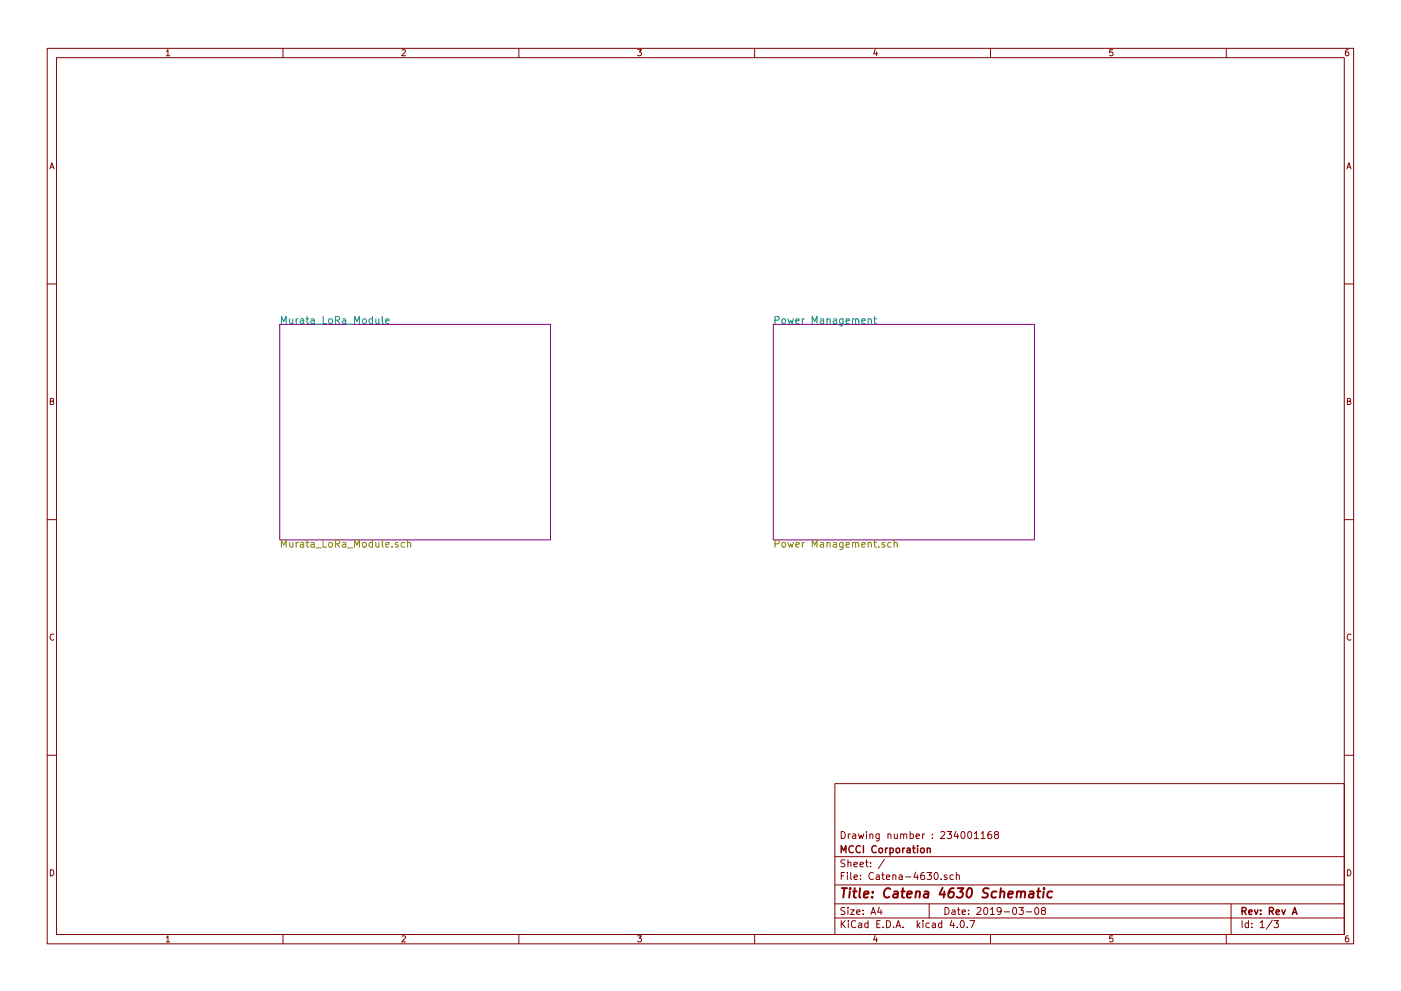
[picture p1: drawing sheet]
<svg xmlns="http://www.w3.org/2000/svg" width="297mm" height="210mm" viewBox="0 0 297 210" stroke-linecap="round" stroke-linejoin="round" font-family="sans-serif">
<g fill="none" stroke="#840000" stroke-width=".21">
<path d="M10 10.3h277v189.9h-277zM12 12.2h273v186.1h-273zM35.3 10.9l.3-.4v1.3M35.3 11.8h.7M60 10.3v1.9M85.2 10.6l.5-.1 .3 .4-.8 .9h.8M110 10.3v1.9M135.2 10.5h.8l-.4 .5 .3 .1 .1 .2-.1 .4-.2 .1-.5-.1M160 10.3v1.9M185.5 10.5l-.3 .9h.8M185.9 11v.8M210 10.3v1.9"/>
<path d="M235.9 10.5h-.6v.6h.6l.1 .5-.3 .2-.4-.1M260 10.3v1.9M285.9 10.5l-.4 .1-.2 .2-.1 .8 .3 .2 .4-.1 .1-.4-.1-.2-.4-.1-.3 .3M10.6 35.8l.4-1.3 .4 1.3M10.7 35.5h.6M285.6 35.8l.4-1.3 .4 1.3M285.7 35.5h.6M10 60.2h2M285 60.2h2M10.7 85.1h.5l.1-.5-.6-.1v1.3h.5l.2-.4-.3-.3M285.7 85.1h.5l.1-.5-.6-.1v1.3h.5l.2-.4-.3-.3M10 110.3h2"/>
<path d="M285 110.3h2M11.4 134.6a.58 .58 0 0 0-.8 .6 .58 .58 0 0 0 .8 .5M286.4 134.6a.58 .58 0 0 0-.8 .6 .58 .58 0 0 0 .8 .5M10 160.2h2M177 166.3h108v32h-108zM178.4 176.4a.76 .76 0 0 1 .8 .8 .76 .76 0 0 1-.8 .7zM179.9 176.9v1M180.3 176.9l-.4 .3M180.8 177h.6v.9M181.4 177.3l-.7 .3 .2 .3 .5-.1M182 176.9l.3 1 .3-.7 .3 .7 .2-1M183.7 176.4v.2"/>
<path d="M183.7 176.9v1M184.4 177.1l.2-.2 .4 .1 .1 .9M184.4 176.9v1M186.4 176.9v1.4l-.3 .1h-.3M186.4 177l-.4-.1-.3 .3 .1 .6 .2 .1 .4-.1M188.3 177.1l.2-.2 .3 .1 .1 .9M188.3 176.9v1M189.6 176.9l.1 .9 .3 .1 .2-.1M190.2 176.9v1M191 177.1l.2-.2 .3 .1 .1 .9M191 176.9v1M191.6 177.1l.2-.2 .4 .1 .1 .9"/>
<path d="M193 177l.4-.1 .3 .3-.2 .6h-.5M193 176.4v1.5M194.2 177.4l.7-.1v-.3l-.4-.1-.3 .2 .1 .7h.6M195.6 176.9v1M196 176.9l-.4 .3M197.7 177.8v.1M197.7 177v.1M199.5 176.6l.6-.2 .2 .5-.9 1h.9M200.8 176.4h1l-.6 .6 .5 .1v.7l-.2 .1-.7-.1M202.7 176.3l-.4 1.1h1M203 176.9v1M203.9 176.6l.2-.2a.8 .8 0 0 1 .5 .8 .8 .8 0 0 1-.5 .7l-.4-.5z"/>
<path d="M205.3 176.6l.2-.2a.8 .8 0 0 1 .5 .8 .8 .8 0 0 1-.5 .7l-.3-.5zM206.6 176.9l.4-.5v1.5M206.6 177.9h.8M208 176.9l.4-.5v1.5M208 177.9h.9M210.1 176.4l-.4 .1a1.11 1.11 0 0 0-.1 1.3l.4 .1 .2-.1 .1-.5-.3-.3-.4 .1-.2 .2M211.1 177.1l-.3-.3 .1-.2 .2-.2 .5 .1 .1 .2-.1 .2-.5 .2-.3 .3 .1 .4 .2 .1h.3l.3-.3v-.2l-.3-.3M285 160.2h2M10.7 184.5a.65 .65 0 0 1 .7 .7 .65 .65 0 0 1-.7 .6zM35.3 198.9l.3-.4v1.3M35.3 199.8h.7M60 198.3v1.9"/>
<path d="M85.2 198.6l.5-.1 .3 .4-.8 .9h.8M110 198.3v1.9M135.2 198.5h.8l-.4 .5 .3 .1 .1 .2-.1 .4-.2 .1-.5-.1M160 198.3v1.9M177 194.8h108M177 191.8h108M177 187.8h108M177 181.8h108M178.4 195.3v1.5M178.4 185.8h.5M178.6 196l.6 .8M179.1 185.1h-.7v1.5"/>
<path d="M179.1 192.6l-.5-.1-.3 .3 .1 .3 .7 .4v.4l-.2 .1-.6-.1M179.1 182.5l-.5-.1-.3 .3 .1 .3 .7 .4v.4l-.2 .1-.6-.1M179.2 195.3l-.8 .9M179.7 185.1v.2M179.7 185.6v1M179.8 192.5v.2M179.8 183.1l.2-.2 .4 .1v.9M179.8 182.4v1.5M179.8 193v1M179.9 195.3v.2M179.9 195.8v1M180.3 193h.8l-.8 1h.8"/>
<path d="M180.4 185.1v1.3l.2 .2M181.1 183.4l.7-.1-.1-.3-.4-.1-.2 .2v.7h.6M181.1 186.1l.7-.1-.1-.3-.4-.1-.2 .2 .1 .7h.5M181.4 195.5a.71 .71 0 0 0-1 .5 .71 .71 0 0 0 .8 .8l.2-.1M181.6 193.5l.7-.1v-.3l-.4-.1-.3 .2 .1 .7h.6M182.1 195.9h.6v.9M182.3 183.4l.8-.1-.1-.3-.4-.1-.3 .2 .1 .7h.6M182.4 186.5v.1M182.4 185.7v.1M182.7 196.2l-.7 .3 .2 .3 .5-.1M183 193.9v.1M183 193.1v.1"/>
<path d="M183.5 182.9h.6M183.7 182.4v1.3l.4 .2M184 195.9l-.4-.1-.3 .3 .1 .6 .2 .1 .4-.1M184 195.3v1.5M184.6 183.8v.1M184.6 183v.1M184.7 194l.4-1.5 .5 1.5M184.8 193.6h.7M185.2 185.3a.71 .71 0 0 0-1 .5 .71 .71 0 0 0 .7 .8l.3-.1M185.5 198.5l-.3 .9h.8M185.8 185.7h.6v.9M185.9 199v.8"/>
<path d="M185.9 196h.5M186.4 192.5l-.3 1h.9M186.4 186l-.7 .3 .3 .3 .4-.1M186.6 195.3h-.7v1.5h.7M186.8 193v1M186.9 185.6h.6M187.1 185.1v1.3l.4 .2M187.2 196.7v.1M187.5 182.3l-1.3 2M187.9 186.1l.7-.1v-.3l-.4-.1-.3 .2 .1 .7h.6M188 195.3a.76 .76 0 0 1 .8 .8 .76 .76 0 0 1-.8 .7zM189.3 185.7l.2-.1 .4 .1v.9"/>
<path d="M189.3 185.6v1M189.5 196.7v.1M190 196.8l.4-1.5 .6 1.5M190.1 196.4h.7M190.7 185.7h.5l.1 .9M191.3 186l-.7 .3 .2 .3 .5-.1M191.5 196.7v.1M192 186h1.1M194.1 185l-.3 1.1h.9M194.5 195.3v1.5M194.5 185.6v1M194.6 196.3l.4 .5"/>
<path d="M195 195.8l-.5 .6M195.7 195.3v.2M195.7 195.8v1M195.9 185.1l-.4 .1a1.11 1.11 0 0 0-.1 1.3l.4 .1 .2-.1 .1-.5-.3-.3h-.4l-.2 .3M196.5 185.1h1l-.5 .6 .4 .1v.7l-.2 .1-.7-.1M197 191.8v3M197 195.9l-.4-.1-.3 .3 .1 .6 .2 .1 .4-.1M197.7 195.9h.6v.9M198.2 185.3l.2-.2a.8 .8 0 0 1 .5 .8 .8 .8 0 0 1-.5 .7l-.4-.6zM198.3 196.2l-.7 .3 .2 .3 .5-.1M199.5 186.5v.1M199.7 195.9l-.5-.1-.2 .3v.6l.2 .1 .5-.1"/>
<path d="M199.7 195.3v1.5M200.4 192.5a.76 .76 0 0 1 .8 .8 .76 .76 0 0 1-.8 .7zM200.8 185.7l-.4-.1-.2 .2 .1 .2 .5 .2v.3h-.6M201.8 195.2l-.4 1.1h1M201.9 193.1h.5l.1 .9M202.1 185.7l-.4-.1-.3 .3 .1 .6 .2 .1 .4-.1M202.2 195.8v1M202.5 193.4l-.7 .3 .2 .3 .5-.1M202.8 185.7l.2-.1 .4 .1v.9M202.8 185.1v1.5M202.9 196.7v.1M203 193h.6"/>
<path d="M203.2 192.5v1.3l.4 .2M203.8 195.4l.1-.1a.8 .8 0 0 1 .6 .8 .8 .8 0 0 1-.6 .7 .97 .97 0 0 1-.1-1.4zM204 193.5l.7-.1-.1-.3-.4-.1-.2 .2 .1 .7h.5M205.1 196.7v.1M205.4 193.9v.1M205.4 193.1v.1M205.6 195.3h1.1l-.7 1.5M207.1 192.7l.6-.2 .3 .5-.9 1h.9M208.7 192.7l.2-.2a.8 .8 0 0 1 .5 .8 .8 .8 0 0 1-.5 .7l-.3-.5zM210 193l.4-.5v1.5M210 194h.8M210 198.3v1.9"/>
<path d="M212.3 193.2l-.3 .3h-.3l-.3-.3v-.4l.3-.3h.3l.3 .3a1.01 1.01 0 0 1-.5 1.2h-.2M212.9 193.5h1.1M214.8 192.7l.2-.2a.8 .8 0 0 1 .6 .8 .8 .8 0 0 1-.6 .7l-.3-.5zM216 192.5h1l-.5 .6 .4 .1v.7l-.2 .1-.7-.1M217.6 193.5h1.1M219.5 192.7l.2-.2a.8 .8 0 0 1 .6 .8 .8 .8 0 0 1-.6 .7l-.3-.5zM221.1 193.2l-.3-.3 .1-.2 .2-.2 .4 .1 .2 .2-.1 .2-.5 .2-.3 .3v.2l.3 .3h.3l.3-.3v-.2l-.3-.3M235.9 198.5h-.6v.7l.6-.1 .1 .5-.3 .2-.4-.1M260 198.3v1.9M261 191.8v6.5M263.3 195.3v1.5M264.7 195.9l-.4-.1-.3 .3 .1 .6 .2 .1 .4-.1"/>
<path d="M264.7 195.3v1.5M265.4 196.7v.1M265.4 195.9v.1M267.2 195.8l.4-.5v1.5M267.2 196.8h.8M269.7 195.2l-1.2 2M270.1 195.3h.9l-.5 .6 .5 .1v.7l-.2 .1-.7-.1M285.7 184.5a.65 .65 0 0 1 .7 .7 .65 .65 0 0 1-.7 .6zM285.9 198.5l-.4 .1-.2 .3-.1 .7 .3 .2 .4-.1 .1-.4-.1-.2-.4-.1-.3 .3"/>
</g>
<g fill="none" stroke="#840000" stroke-width=".3">
<path d="M180.9 179.6a.71 .71 0 0 0-1 .5 .71 .71 0 0 0 .7 .8l.3-.1M182.4 179.6a.71 .71 0 0 0-1 .5 .71 .71 0 0 0 .7 .8l.3-.1M183.1 179.4v1.5M185.8 179.6a.71 .71 0 0 0-1 .5 .71 .71 0 0 0 .7 .8l.3-.1M187.8 179.9v1M188.2 179.9l-.4 .3M188.7 179.9v1.5M191.4 179.9v1M191.8 179.9l-.4 .3M193.5 179.9h.5M193.7 179.4v1.3l.3 .2M194.5 179.4v.2"/>
<path d="M194.5 179.9v1M196.6 179.9v1M178.4 180.9v-1.5l.5 1.1 .4-1.1v1.5M186.4 180.1l.2-.2 .4 .2 .1 .5-.1 .2-.4 .1-.2-.1zM188.7 180l.4-.1 .3 .3-.1 .6h-.6M190 180.1l.2-.2 .5 .2 .1 .5-.2 .2-.4 .1-.2-.1zM192.3 180h.6l.1 .9M193 180.3l-.7 .3 .2 .3 .5-.1M195.2 180.1l.3-.2 .4 .2 .1 .5-.2 .2-.3 .1-.3-.1zM196.6 180.1l.2-.2 .4 .1v.9M263.3 193.3l.8-.1 .1-.2-.1-.3-.2-.2h-.6v1.5M263.7 193.3l.5 .7"/>
<path d="M264.8 193.5l.7-.1-.1-.3-.4-.1-.2 .2v.7h.6M266 193l.3 1 .4-1M267.3 193.9v.1M267.3 193.1v.1M269.1 193.3l.7-.1 .2-.2-.1-.3-.2-.2h-.6v1.5M269.5 193.3l.5 .7M270.6 193.5l.7-.1-.1-.3-.4-.1-.2 .2v.7h.6M271.8 193l.3 1 .4-1M274 194l.5-1.5 .5 1.5M274.1 193.6h.8"/>
</g>
<g fill="none" stroke="#840000" stroke-width=".41">
<path d="M178.5 188.4h1.1M179 188.4l-.2 2M180.2 189.1l-.2 1.3M180.3 188.4l-.1 .2 .2-.1-.1-.1-.1 .2M180.9 189.1h.7M181.2 188.4l-.2 1.8 .1 .1 .4 .1M182.4 188.4l-.2 1.8 .2 .2M183.2 189.8l.9-.2v-.4l-.6-.1-.3 .3v.9h.7M184.9 190.3v.1M185.1 189.2l-.1 .2-.1-.1 .2-.1-.1 .2M188.7 188.6a.87 .87 0 0 0-1 0 .87 .87 0 0 0-.3 1 .69 .69 0 0 0 .3 .8 .69 .69 0 0 0 .8-.1M189.6 189.2h.7v1.2"/>
<path d="M190.4 189.6l-.7 .1a.4 .4 0 0 0-.4 .3 .4 .4 0 0 0 .3 .4l.7-.1M191.1 189.1h.7M191.4 188.4l-.2 1.8 .1 .1 .4 .1M192.3 189.8l1-.2v-.4l-.6-.1-.3 .3v.9h.7M194.2 189.3l.3-.2 .5 .1-.1 1.2M194.2 189.1l-.1 1.3M196 189.2h.8l-.1 1.2M196.8 189.6l-.7 .1a.4 .4 0 0 0-.3 .3 .4 .4 0 0 0 .3 .4l.6-.1M199.8 188.3l-.6 1.5h1.2M200.2 189.1l-.1 1.3M202.2 188.4a.93 .93 0 0 0-1.1 .9v1l.7 .1 .4-.3 .1-.5-.4-.4a.69 .69 0 0 0-.8 .4M203 188.4h1.3l-.7 .8a.48 .48 0 0 1 .6 .4l-.3 .7-.8 .1-.3-.1"/>
<path d="M205.2 188.6l.1-.1a.45 .45 0 0 1 .8 .3l-.1 .9-.2 .6-.3 .1-.5-.1a1.65 1.65 0 0 1 .2-1.7zM209.6 188.5l-.7-.1-.3 .2-.1 .6 .8 .4 .1 .5-.4 .3-.7-.1M211.3 189.2l-.2-.1a.67 .67 0 0 0-.8 .4v.8l.2 .1 .6-.1M212.1 189.3l.3-.2 .5 .1v1.2M212.2 188.4l-.2 2M213.8 189.8l1-.2-.1-.4-.6-.1-.3 .3v.9h.8M215.6 189.3l.4-.2 .4 .1v1.2M215.7 189.1l-.2 1.3M216.5 189.4a.52 .52 0 0 1 .8-.2l-.1 1.2M218.3 189.2h.8l-.1 1.2M219.2 189.6l-.8 .1a.4 .4 0 0 0-.3 .3 .4 .4 0 0 0 .3 .4l.6-.1M219.9 189.1h.7"/>
<path d="M220.2 188.4l-.2 1.8 .1 .1 .4 .1M221.3 189.1l-.2 1.3M221.4 188.4l-.1 .2 .2-.1-.1-.1-.1 .2M223.1 189.2l-.2-.1a.67 .67 0 0 0-.8 .4v.8l.3 .1 .6-.1"/>
</g>
<path d="M59.3 68.8h57.4v45.7h-57.4zM164 68.8h55.3v45.7h-55.3z" fill="none" stroke="#840084" stroke-width=".21"/>
<g fill="none" stroke="#008484" stroke-width=".21">
<path d="M59.7 68.7v-1.6l.5 1.1 .5-1.1v1.6M61.4 67.6l.1 1 .3 .1 .3-.2M62.1 67.6v1.1M62.8 67.6v1.1M63.2 67.6l-.4 .3M63.7 67.7h.6l.1 1M64.4 68l-.7 .1a.32 .32 0 0 0 .2 .6l.5-.1M64.9 67.6h.6M65.1 67.1v1.3l.4 .3M66 67.7h.5l.1 1M66.6 68l-.6 .1a.3 .3 0 0 0 .1 .6l.5-.1M67 68.8h1.1"/>
<path d="M68.5 67.1v1.6h.7M69.8 67.7l.4-.1 .3 .3v.5l-.3 .3-.5-.3zM71.1 67.9h.8l.1-.3-.1-.3-.2-.2h-.6v1.6M71.5 67.9l.5 .8M72.6 67.7h.6l.1 1M73.3 68l-.7 .1a.32 .32 0 0 0 .2 .6l.5-.1M73.7 68.8h1.1M75.2 68.7v-1.6l.5 1.1 .5-1.1v1.6M77 67.7l.4-.1 .3 .3v.5l-.3 .3-.5-.3zM79 67.7l-.5-.1-.3 .3 .2 .7h.6M79 67.1v1.6M79.7 67.6l.1 1 .3 .1 .2-.2"/>
<path d="M80.3 67.6v1.1M81.1 67.1v1.3l.2 .3M81.8 68.1l.7-.1-.1-.3-.4-.1-.2 .3v.7h.6M164.3 67.9h.7l.2-.3-.1-.3-.2-.2h-.6v1.6M165.9 67.7l.4-.1 .3 .3v.5l-.3 .3-.5-.3zM167.1 67.6l.3 1.1 .2-.8 .3 .8 .3-1.1M168.7 68.1l.8-.1-.1-.3-.4-.1-.3 .3 .1 .7h.6M170.1 67.6v1.1M170.5 67.6l-.4 .3M172.2 68.7v-1.6l.5 1.1 .5-1.1v1.6M174 67.7h.5l.1 1M174.6 68l-.6 .1a.3 .3 0 0 0 .1 .6l.5-.1"/>
<path d="M175.3 67.8l.1-.1a.36 .36 0 0 1 .6 .2v.8M175.3 67.6v1.1M176.7 67.7h.6l.1 1M177.4 68l-.7 .1a.32 .32 0 0 0 .2 .6l.5-.1M178.7 67.6v1.3l-.2 .3-.4-.1M178.7 67.7l-.4-.1-.3 .3 .2 .7h.5M179.4 68.1l.7-.1-.1-.3-.4-.1-.2 .3 .1 .7h.5M180.7 67.8l.1-.1a.36 .36 0 0 1 .6 .2v.8M180.7 67.6v1.1M181.4 67.9a.35 .35 0 0 1 .3-.3 .35 .35 0 0 1 .4 .3v.8M182.7 68.1l.7-.1v-.3l-.5-.1-.2 .3 .1 .7h.6M184.1 67.8v-.1a.36 .36 0 0 1 .6 .2v.8"/>
<path d="M184.1 67.6v1.1M185.2 67.6h.6M185.4 67.1v1.3l.4 .3"/>
</g>
<g fill="none" stroke="#848400" stroke-width=".21">
<path d="M59.7 116.1v-1.5l.5 1.1 .5-1.1v1.5M61.4 115.1l.1 .9 .3 .1 .3-.2M62.1 115.1v1M62.8 115.1v1M63.2 115.1l-.4 .3M63.7 115.2h.6l.1 .9M64.4 115.4l-.7 .2a.3 .3 0 0 0 .2 .5l.5-.1M64.9 115.1h.6M65.1 114.6v1.3l.4 .2M66 115.2h.5l.1 .9M66.6 115.4l-.6 .2a.3 .3 0 0 0 .1 .5l.5-.1M67 116.3h1.1"/>
<path d="M68.5 114.6v1.5h.7M69.7 115.2l.3-.1 .4 .1 .1 .6-.2 .2-.3 .1-.3-.2zM71.1 115.4l.8-.1 .1-.2-.1-.4-.2-.1h-.6v1.5M71.5 115.4l.5 .7M72.6 115.2h.6l.1 .9M73.3 115.4l-.7 .2a.3 .3 0 0 0 .2 .5l.5-.1M73.7 116.3h1.1M75.2 116.1v-1.5l.5 1.1 .5-1.1v1.5M76.9 115.2l.3-.1 .4 .1 .1 .6-.2 .2-.3 .1-.3-.2zM79 115.2l-.5-.1-.3 .3 .2 .6h.6M79 114.6v1.5M79.7 115.1l.1 .9 .3 .1 .2-.2"/>
<path d="M80.3 115.1v1M81.1 114.6v1.3l.2 .2M81.8 115.6l.7-.2-.1-.2-.4-.1-.2 .2v.7h.6M83.1 115.9v.2M84.4 115.2l-.4-.1-.2 .2 .1 .2 .5 .2v.3h-.6M85.8 115.2l-.5-.1-.3 .3 .2 .6h.6M86.4 115.2h.1a.36 .36 0 0 1 .6 .1v.8M86.4 114.6v1.5M164.3 115.4l.7-.1 .2-.2-.1-.4-.2-.1h-.6v1.5M165.8 115.2l.3-.1 .4 .1 .1 .6-.2 .2-.3 .1-.3-.2zM167.1 115.1l.3 1 .2-.7 .3 .7 .3-1M168.7 115.6l.8-.2-.1-.2-.4-.1-.3 .2 .1 .7h.6"/>
<path d="M170.1 115.1v1M170.5 115.1l-.4 .3M172.2 116.1v-1.5l.5 1.1 .5-1.1v1.5M174 115.2h.5l.1 .9M174.6 115.4l-.6 .2a.3 .3 0 0 0 .1 .5l.5-.1M175.3 115.2h.1a.36 .36 0 0 1 .6 .1v.8M175.3 115.1v1M176.7 115.2h.6l.1 .9M177.4 115.4l-.7 .2a.3 .3 0 0 0 .2 .5l.5-.1M178.7 115.1v1.2l-.2 .3-.4-.1M178.7 115.2l-.4-.1-.3 .3 .2 .6h.5M179.4 115.6l.7-.2-.1-.2-.4-.1-.2 .2 .1 .7h.5"/>
<path d="M180.7 115.2h.1a.36 .36 0 0 1 .6 .1v.8M180.7 115.1v1M181.4 115.3a.35 .35 0 0 1 .3-.2 .35 .35 0 0 1 .4 .2v.8M182.7 115.6l.7-.2v-.2l-.5-.1-.2 .2 .1 .7h.6M184.1 115.2a.36 .36 0 0 1 .6 .1v.8M184.1 115.1v1M185.2 115.1h.6M185.4 114.6v1.3l.4 .2M186.3 115.9v.2M187.6 115.2l-.4-.1-.2 .2v.2l.6 .2v.3h-.6M189 115.2l-.5-.1-.3 .3 .2 .6h.6M189.6 115.2h.1a.36 .36 0 0 1 .5 .1v.8"/>
<path d="M189.6 114.6v1.5"/>
</g>
</svg>
